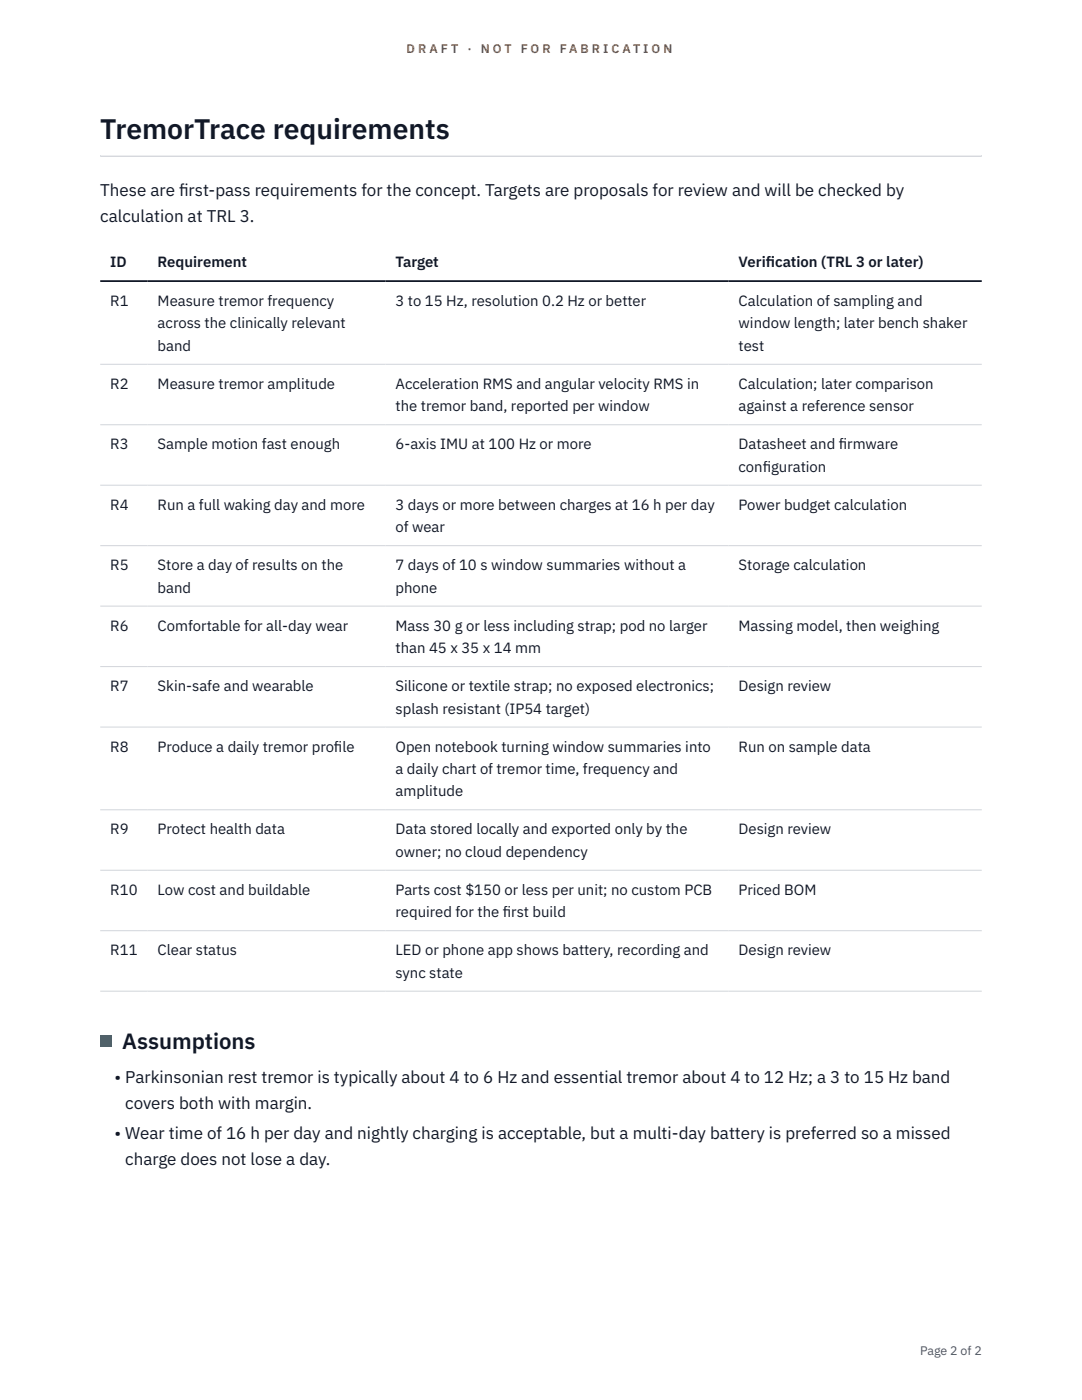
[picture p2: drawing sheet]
<svg xmlns="http://www.w3.org/2000/svg" width="216mm" height="279mm" viewBox="0 0 216 279" stroke-linecap="round" stroke-linejoin="round" font-family="sans-serif">
<defs><g id="words">
<text font-size="5.6" fill="#111827" x="20" y="27.6">TremorTrace requirements</text>
<text font-size="4.4" fill="#111827" x="24.4" y="209.3">Assumptions</text>
<g font-size="3.4" fill="#111827">
<text x="20" y="39.1">These are f</text>
<text x="35.7" y="39.1">irst-pass requirements for the concept. Targets are proposals for review and will be checked by</text>
<text x="20" y="44.2">calculation at TRL 3.</text>
<text x="22.9" y="216.2">• Parkinsonian rest tremor is typically about 4 to 6 Hz and essential tremor about 4 to 12 Hz; a 3 to 15 Hz band</text>
<text x="25" y="221.3">covers both with margin.</text>
<text x="22.9" y="227.4">• Wear time of 16 h per day and nightly charging is acceptable, but a multi-day battery is preferred so a missed</text>
<text x="25" y="232.5">charge does not lose a day.</text>
</g>
<g font-size="3" fill="#111827">
<text x="22" y="53.3">ID</text>
<text x="31.5" y="53.3">Requirement</text>
<text x="78.9" y="53.3">Target</text>
<text x="147.4" y="53.3">Verif</text>
<text x="152.8" y="53.3">ication (TRL 3 or later)</text>
<text x="22" y="61.1">R1</text>
<text x="31.5" y="61.1">Measure tremor frequency</text>
<text x="31.5" y="65.6">across the clinically relevant</text>
<text x="78.9" y="61.1">3 to 15 Hz, resolution 0.2 Hz or better</text>
<text x="147.4" y="61.1">Calculation of sampling and</text>
<text x="147.4" y="65.6">window length; later bench shaker</text>
<text x="31.5" y="70">band</text>
<text x="147.4" y="70">test</text>
<text x="22" y="77.6">R2</text>
<text x="31.5" y="77.6">Measure tremor amplitude</text>
<text x="78.9" y="77.6">Acceleration RMS and angular velocity RMS in</text>
<text x="147.4" y="77.6">Calculation; later comparison</text>
<text x="78.9" y="82.1">the tremor band, reported per window</text>
<text x="147.4" y="82.1">against a reference sensor</text>
<text x="22" y="89.7">R3</text>
<text x="31.5" y="89.7">Sample motion fast enough</text>
<text x="78.9" y="89.7">6-axis IMU at 100 Hz or more</text>
<text x="147.4" y="89.7">Datasheet and f</text>
<text x="167.4" y="89.7">irmware</text>
<text x="147.4" y="94.1">conf</text>
<text x="152.2" y="94.1">iguration</text>
<text x="22" y="101.8">R4</text>
<text x="31.5" y="101.8">Run a full waking day and more</text>
<text x="78.9" y="101.8">3 days or more between charges at 16 h per day</text>
<text x="147.4" y="101.8">Power budget calculation</text>
<text x="78.9" y="106.2">of wear</text>
<text x="22" y="113.8">R5</text>
<text x="31.5" y="113.8">Store a day of results on the</text>
<text x="78.9" y="113.8">7 days of 10 s window summaries without a</text>
<text x="147.4" y="113.8">Storage calculation</text>
<text x="31.5" y="118.3">band</text>
<text x="78.9" y="118.3">phone</text>
<text x="22" y="125.9">R6</text>
<text x="31.5" y="125.9">Comfortable for all-day wear</text>
<text x="78.9" y="125.9">Mass 30 g or less including strap; pod no larger</text>
<text x="147.4" y="125.9">Massing model, then weighing</text>
<text x="78.9" y="130.3">than 45 x 35 x 14 mm</text>
<text x="22" y="138">R7</text>
<text x="31.5" y="138">Skin-safe and wearable</text>
<text x="78.9" y="138">Silicone or textile strap; no exposed electronics;</text>
<text x="147.4" y="138">Design review</text>
<text x="78.9" y="142.4">splash resistant (IP54 target)</text>
<text x="22" y="150">R8</text>
<text x="31.5" y="150">Produce a daily tremor prof</text>
<text x="66.6" y="150">ile</text>
<text x="78.9" y="150">Open notebook turning window summaries into</text>
<text x="78.9" y="154.5">a daily chart of tremor time, frequency and</text>
<text x="147.4" y="150">Run on sample data</text>
<text x="78.9" y="158.9">amplitude</text>
<text x="22" y="166.5">R9</text>
<text x="31.5" y="166.5">Protect health data</text>
<text x="78.9" y="166.5">Data stored locally and exported only by the</text>
<text x="147.4" y="166.5">Design review</text>
<text x="78.9" y="171">owner; no cloud dependency</text>
<text x="22" y="178.6">R10</text>
<text x="31.5" y="178.6">Low cost and buildable</text>
<text x="78.9" y="178.6">Parts cost $150 or less per unit; no custom PCB</text>
<text x="147.4" y="178.6">Priced BOM</text>
<text x="78.9" y="183">required for the f</text>
<text x="100.3" y="183">irst build</text>
<text x="22" y="190.7">R11</text>
<text x="31.5" y="190.7">Clear status</text>
<text x="78.9" y="190.7">LED or phone app shows battery, recording and</text>
<text x="147.4" y="190.7">Design review</text>
<text x="78.9" y="195.1">sync state</text>
</g>
<g font-size="2.5" fill="#b45309">
<text x="81.1" y="10.5">D R A F T</text>
<text x="93.3" y="10.5">·</text>
<text x="95.9" y="10.5">N O T</text>
<text x="103.9" y="10.5">F O R</text>
<text x="111.7" y="10.5">F A B R I C A T I O N</text>
</g>
<text font-size="2.5" fill="#4b5563" x="183.6" y="270.3">Page 2 of 2</text>
</g></defs>
<path d="M20 31l175.9 .1zM20 31h175.9v.3h-175.9z" fill-rule="evenodd" fill="#d1d5db"/>
<path d="M20 72.7h175.9M20 84.8h175.9M20 96.8h175.9M20 108.9h175.9M20 121h175.9M20 133h175.9M20 145.1h175.9M20 161.6h175.9M20 173.7h175.9M20 185.7h175.9M20 197.8h175.9" fill="none" stroke="#d1d5db" stroke-width=".2"/>
<path d="M20 56.1h175.9" fill="none" stroke="#111827" stroke-width=".35"/>
<path d="M20 206.7h2.2v2.2h-2.2z" fill="#0f766e"/>
<use href="#words"/>
</svg>
